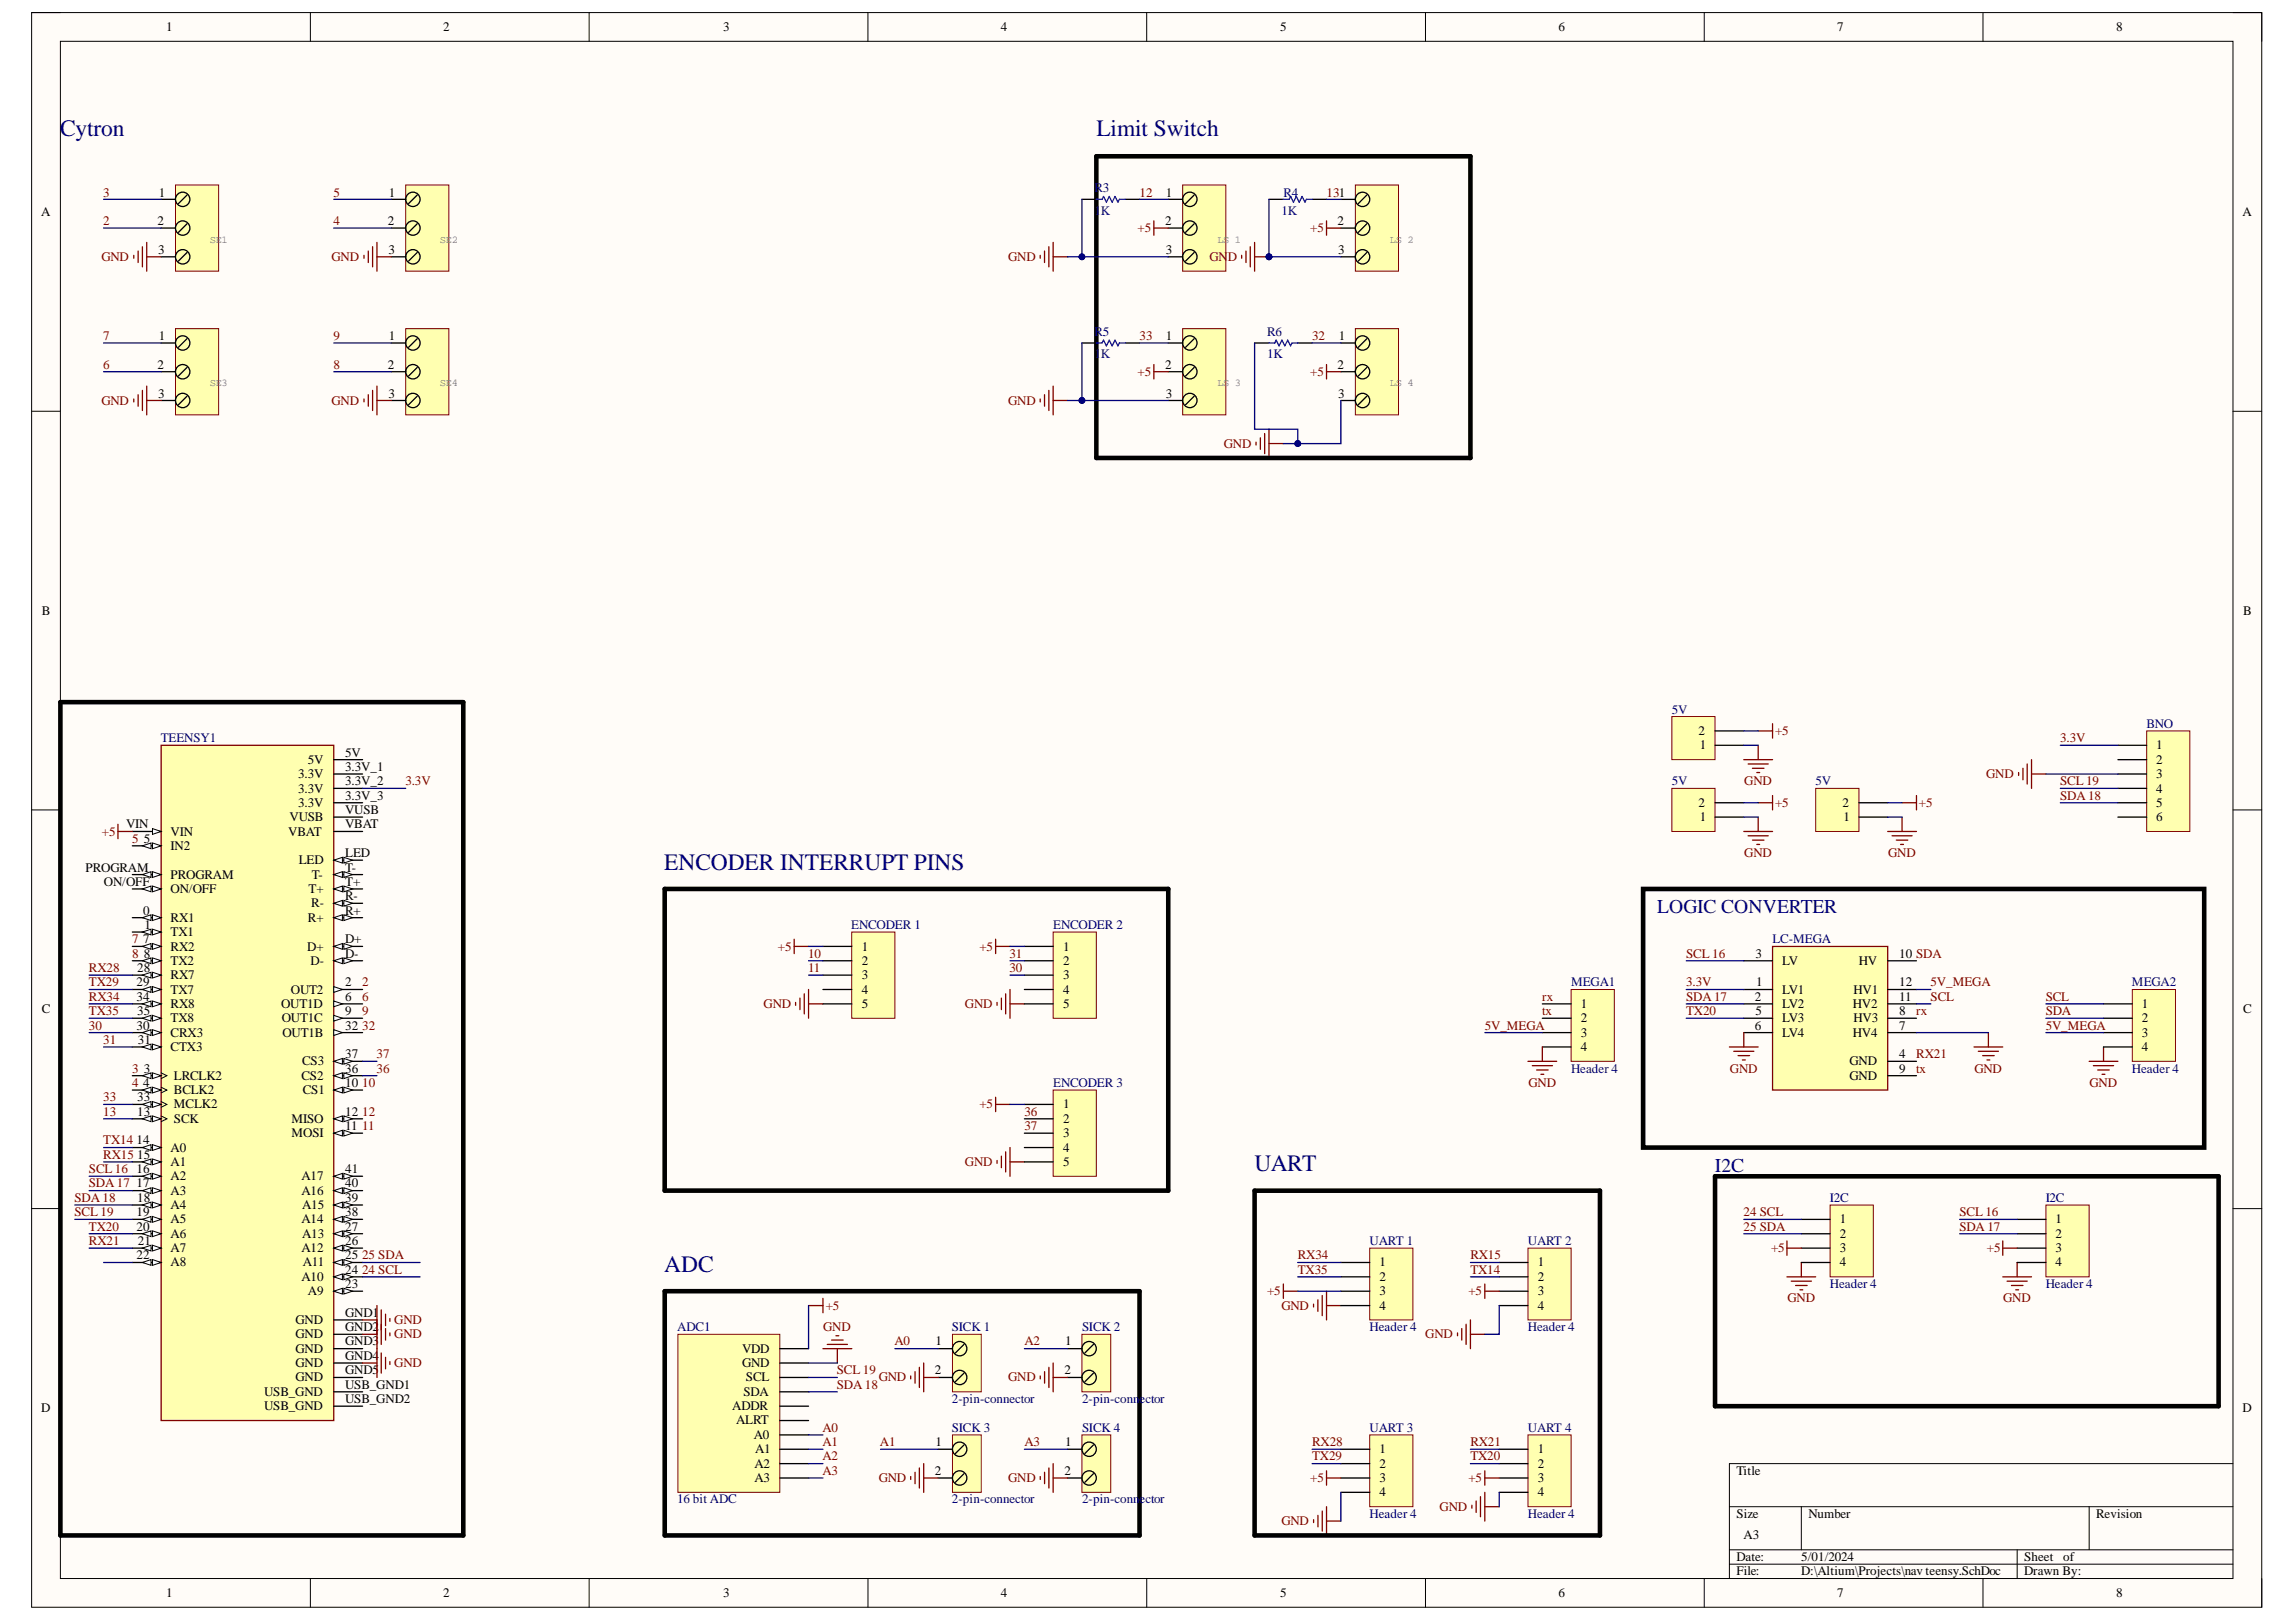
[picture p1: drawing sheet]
<svg xmlns="http://www.w3.org/2000/svg" width="297mm" height="210mm" viewBox="0 0 297 210" stroke-linecap="round" stroke-linejoin="round" font-family="sans-serif">
<defs><g id="words">
<g font-size="3" fill="#000080">
<text x="7.8" y="17.7">Cytron</text>
<text x="141.8" y="17.7">Limit Switch</text>
<text x="85.9" y="112.5">ENCODER INTERRUPT PINS</text>
<text x="162.3" y="151.6">UART</text>
<text x="85.9" y="164.6">ADC</text>
</g>
<g font-size="2.5" fill="#000080">
<text x="214.4" y="118.2">LOGIC CONVERTER</text>
<text x="221.9" y="151.6">I2C</text>
</g>
<g font-size="1.7">
<text x="21.5" y="4.1">1</text>
<text x="57.3" y="4.1">2</text>
<text x="93.5" y="4.1">3</text>
<text x="129.5" y="4.1">4</text>
<text x="165.6" y="4.1">5</text>
<text x="201.6" y="4.1">6</text>
<text x="237.7" y="4.1">7</text>
<text x="273.8" y="4.1">8</text>
<text x="5.3" y="28">A</text>
<text x="20.4" y="29.1">2</text>
<text x="20.6" y="25.4">1</text>
<text x="50.2" y="29.1">2</text>
<text x="50.3" y="25.4">1</text>
<text x="150.7" y="29.1">2</text>
<text x="150.8" y="25.4">1</text>
<text x="173.1" y="29.1">2</text>
<text x="290.1" y="28">A</text>
<text x="20.5" y="32.9">3</text>
<text x="50.2" y="32.9">3</text>
<text x="150.8" y="32.9">3</text>
<text x="173.1" y="32.9">3</text>
<text x="20.4" y="47.7">2</text>
<text x="20.6" y="44">1</text>
<text x="50.2" y="47.7">2</text>
<text x="50.3" y="44">1</text>
<text x="150.7" y="47.7">2</text>
<text x="150.8" y="44">1</text>
<text x="173.1" y="47.7">2</text>
<text x="173.2" y="44">1</text>
<text x="20.5" y="51.5">3</text>
<text x="50.2" y="51.5">3</text>
<text x="150.8" y="51.5">3</text>
<text x="173.1" y="51.5">3</text>
<text x="5.4" y="79.6">B</text>
<text x="290.2" y="79.6">B</text>
<text x="219.7" y="95.1">2</text>
<text x="38.6" y="100.7">3.3V</text>
<text x="39.8" y="98.8">5V</text>
<text x="44.7" y="97.9">5V</text>
<text x="44.7" y="99.8">3.3V_1</text>
<text x="44.7" y="101.6">3.3V_2</text>
<text x="219.9" y="97">1</text>
<text x="278.9" y="97">1</text>
<text x="278.9" y="98.8">2</text>
<text x="278.9" y="100.7">3</text>
<text x="16.3" y="107.2">VIN</text>
<text x="37.5" y="106.3">VUSB</text>
<text x="38.6" y="102.6">3.3V</text>
<text x="38.6" y="104.4">3.3V</text>
<text x="44.7" y="103.5">3.3V_3</text>
<text x="44.7" y="105.3">VUSB</text>
<text x="44.7" y="107.2">VBAT</text>
<text x="219.7" y="104.4">2</text>
<text x="219.9" y="106.3">1</text>
<text x="238.3" y="104.4">2</text>
<text x="238.5" y="106.3">1</text>
<text x="278.9" y="102.6">4</text>
<text x="278.9" y="104.4">5</text>
<text x="278.9" y="106.3">6</text>
<text x="11.1" y="112.8">PROGRAM</text>
<text x="18.6" y="109.1">5</text>
<text x="22.1" y="108.1">VIN</text>
<text x="22.1" y="110">IN2</text>
<text x="22.1" y="113.7">PROGRAM</text>
<text x="37.3" y="108.1">VBAT</text>
<text x="38.7" y="111.9">LED</text>
<text x="40.3" y="113.7">T-</text>
<text x="44.7" y="110.9">LED</text>
<text x="44.7" y="112.8">T-</text>
<text x="13.4" y="114.6">ON/OFF</text>
<text x="18.5" y="118.4">0</text>
<text x="22.1" y="115.6">ON/OFF</text>
<text x="22.1" y="119.3">RX1</text>
<text x="39.8" y="119.3">R+</text>
<text x="39.9" y="115.6">T+</text>
<text x="40.3" y="117.4">R-</text>
<text x="44.7" y="114.6">T+</text>
<text x="44.7" y="116.5">R-</text>
<text x="44.7" y="118.4">R+</text>
<text x="17.8" y="125.8">28</text>
<text x="18.5" y="122.1">7</text>
<text x="18.6" y="123.9">8</text>
<text x="18.7" y="120.2">1</text>
<text x="22.1" y="121.1">TX1</text>
<text x="22.1" y="123">RX2</text>
<text x="22.1" y="124.9">TX2</text>
<text x="39.8" y="123">D+</text>
<text x="40.2" y="124.9">D-</text>
<text x="44.7" y="122.1">D+</text>
<text x="44.7" y="123.9">D-</text>
<text x="111.5" y="123">1</text>
<text x="111.5" y="124.9">2</text>
<text x="137.5" y="123">1</text>
<text x="137.5" y="124.9">2</text>
<text x="227.1" y="123.9">3</text>
<text x="230.6" y="124.9">LV</text>
<text x="240.5" y="124.9">HV</text>
<text x="245.7" y="123.9">10 SDA</text>
<text x="5.4" y="131.1">C</text>
<text x="17.7" y="127.7">29</text>
<text x="17.7" y="129.5">34</text>
<text x="17.8" y="131.4">35</text>
<text x="22.1" y="126.7">RX7</text>
<text x="22.1" y="128.6">TX7</text>
<text x="22.1" y="130.4">RX8</text>
<text x="36.4" y="130.4">OUT1D</text>
<text x="37.6" y="128.6">OUT2</text>
<text x="44.7" y="127.7">2</text>
<text x="44.7" y="129.5">6</text>
<text x="44.7" y="131.4">9</text>
<text x="111.5" y="126.7">3</text>
<text x="111.5" y="128.6">4</text>
<text x="111.5" y="130.4">5</text>
<text x="137.5" y="126.7">3</text>
<text x="137.5" y="128.6">4</text>
<text x="137.5" y="130.4">5</text>
<text x="204.5" y="130.4">1</text>
<text x="227" y="129.5">2</text>
<text x="227.1" y="131.4">5</text>
<text x="227.2" y="127.7">1</text>
<text x="230.6" y="128.6">LV1</text>
<text x="230.6" y="130.4">LV2</text>
<text x="239.7" y="130.4">HV2</text>
<text x="239.8" y="128.6">HV1</text>
<text x="245.7" y="127.7">12</text>
<text x="245.7" y="129.5">11</text>
<text x="245.7" y="131.4">8</text>
<text x="277.1" y="130.4">1</text>
<text x="290.2" y="131.1">C</text>
<text x="17.7" y="133.2">30</text>
<text x="17.8" y="135.1">31</text>
<text x="22.1" y="132.3">TX8</text>
<text x="22.1" y="134.2">CRX3</text>
<text x="22.1" y="136">CTX3</text>
<text x="36.5" y="132.3">OUT1C</text>
<text x="36.5" y="134.2">OUT1B</text>
<text x="39.1" y="137.9">CS3</text>
<text x="44.7" y="133.2">32</text>
<text x="44.7" y="136.9">37</text>
<text x="204.5" y="132.3">2</text>
<text x="204.5" y="134.2">3</text>
<text x="204.5" y="136">4</text>
<text x="227" y="133.2">6</text>
<text x="230.6" y="132.3">LV3</text>
<text x="230.6" y="134.2">LV4</text>
<text x="239.3" y="137.9">GND</text>
<text x="239.7" y="134.2">HV4</text>
<text x="239.8" y="132.3">HV3</text>
<text x="245.7" y="133.2">7</text>
<text x="245.7" y="136.9">4</text>
<text x="277.1" y="132.3">2</text>
<text x="277.1" y="134.2">3</text>
<text x="277.1" y="136">4</text>
<text x="17.8" y="142.5">33</text>
<text x="18.5" y="140.7">4</text>
<text x="18.6" y="138.8">3</text>
<text x="22.5" y="139.7">LRCLK2</text>
<text x="22.5" y="141.6">BCLK2</text>
<text x="22.5" y="143.5">MCLK2</text>
<text x="39" y="139.7">CS2</text>
<text x="39.2" y="141.6">CS1</text>
<text x="44.7" y="138.8">36</text>
<text x="44.7" y="140.7">10</text>
<text x="137.5" y="143.5">1</text>
<text x="239.3" y="139.7">GND</text>
<text x="245.7" y="138.8">9</text>
<text x="17.7" y="148.1">14</text>
<text x="17.8" y="144.4">13</text>
<text x="17.8" y="150">15</text>
<text x="22.1" y="149">A0</text>
<text x="22.5" y="145.3">SCK</text>
<text x="37.7" y="145.3">MISO</text>
<text x="37.7" y="147.2">MOSI</text>
<text x="44.7" y="144.4">12</text>
<text x="44.7" y="146.2">11</text>
<text x="137.5" y="145.3">2</text>
<text x="137.5" y="147.2">3</text>
<text x="137.5" y="149">4</text>
<text x="17.7" y="151.8">16</text>
<text x="17.7" y="153.7">17</text>
<text x="17.8" y="155.5">18</text>
<text x="22.1" y="150.9">A1</text>
<text x="22.1" y="152.7">A2</text>
<text x="22.1" y="154.6">A3</text>
<text x="39" y="152.7">A17</text>
<text x="39" y="154.6">A16</text>
<text x="44.7" y="151.8">41</text>
<text x="44.7" y="153.7">40</text>
<text x="44.7" y="155.5">39</text>
<text x="137.5" y="150.9">5</text>
<text x="17.7" y="157.4">19</text>
<text x="17.7" y="159.2">20</text>
<text x="17.8" y="161.1">21</text>
<text x="22.1" y="156.5">A4</text>
<text x="22.1" y="158.3">A5</text>
<text x="22.1" y="160.2">A6</text>
<text x="39" y="158.3">A14</text>
<text x="39.1" y="156.5">A15</text>
<text x="39.1" y="160.2">A13</text>
<text x="44.7" y="157.4">38</text>
<text x="44.7" y="159.2">27</text>
<text x="44.7" y="161.1">26</text>
<text x="238" y="158.3">1</text>
<text x="238" y="160.2">2</text>
<text x="265.9" y="158.3">1</text>
<text x="265.9" y="160.2">2</text>
<text x="17.7" y="163">22</text>
<text x="22.1" y="162">A7</text>
<text x="22.1" y="163.9">A8</text>
<text x="39" y="162">A12</text>
<text x="39" y="165.8">A10</text>
<text x="39.2" y="163.9">A11</text>
<text x="39.8" y="167.6">A9</text>
<text x="44.7" y="163">25</text>
<text x="44.7" y="164.8">24</text>
<text x="44.7" y="166.7">23</text>
<text x="178.5" y="163.9">1</text>
<text x="178.5" y="165.8">2</text>
<text x="178.5" y="167.6">3</text>
<text x="198.9" y="163.9">1</text>
<text x="198.9" y="165.8">2</text>
<text x="198.9" y="167.6">3</text>
<text x="238" y="162">3</text>
<text x="238" y="163.9">4</text>
<text x="265.9" y="162">3</text>
<text x="265.9" y="163.9">4</text>
<text x="38.2" y="171.3">GND</text>
<text x="38.2" y="173.2">GND</text>
<text x="44.7" y="170.4">GND1</text>
<text x="44.7" y="172.3">GND2</text>
<text x="178.5" y="169.5">4</text>
<text x="198.9" y="169.5">4</text>
<text x="38.2" y="175">GND</text>
<text x="38.2" y="176.9">GND</text>
<text x="38.2" y="178.8">GND</text>
<text x="44.7" y="174.1">GND3</text>
<text x="44.7" y="176">GND4</text>
<text x="44.7" y="177.8">GND5</text>
<text x="44.7" y="179.7">USB_GND1</text>
<text x="96" y="175">VDD</text>
<text x="96" y="176.9">GND</text>
<text x="96.5" y="178.8">SCL</text>
<text x="121" y="177.8">2</text>
<text x="121" y="174.1">1</text>
<text x="137.7" y="177.8">2</text>
<text x="137.8" y="174.1">1</text>
<text x="5.3" y="182.7">D</text>
<text x="34.2" y="180.6">USB_GND</text>
<text x="34.2" y="182.5">USB_GND</text>
<text x="44.7" y="181.6">USB_GND2</text>
<text x="94.7" y="182.5">ADDR</text>
<text x="95.2" y="184.3">ALRT</text>
<text x="96.2" y="180.6">SDA</text>
<text x="290.1" y="182.7">D</text>
<text x="97.5" y="186.2">A0</text>
<text x="97.6" y="189.9">A2</text>
<text x="97.6" y="191.8">A3</text>
<text x="97.7" y="188.1">A1</text>
<text x="121" y="190.8">2</text>
<text x="121" y="187.1">1</text>
<text x="137.7" y="190.8">2</text>
<text x="137.8" y="187.1">1</text>
<text x="178.5" y="188.1">1</text>
<text x="178.5" y="189.9">2</text>
<text x="178.5" y="191.8">3</text>
<text x="198.9" y="188.1">1</text>
<text x="198.9" y="189.9">2</text>
<text x="198.9" y="191.8">3</text>
<text x="224.6" y="190.8">Title</text>
<text x="178.5" y="193.6">4</text>
<text x="198.9" y="193.6">4</text>
<text x="224.6" y="196.4">Size</text>
<text x="234" y="196.4">Number</text>
<text x="271.2" y="196.4">Revision</text>
<text x="224.6" y="202">Date:</text>
<text x="224.6" y="203.9">File:</text>
<text x="225.6" y="199.2">A3</text>
<text x="233" y="202">5/01/2024</text>
<text x="233" y="203.9">D:\Altium\Projects\nav teensy.SchDoc</text>
<text x="261.9" y="202">Sheet</text>
<text x="261.9" y="203.9">Drawn By:</text>
<text x="266.9" y="202">of</text>
<text x="21.5" y="206.6">1</text>
<text x="57.3" y="206.6">2</text>
<text x="93.5" y="206.6">3</text>
<text x="129.5" y="206.6">4</text>
<text x="165.6" y="206.6">5</text>
<text x="201.6" y="206.6">6</text>
<text x="237.7" y="206.6">7</text>
<text x="273.8" y="206.6">8</text>
</g>
<g font-size="1.7" fill="#800000">
<text x="13.4" y="29.1">2</text>
<text x="13.4" y="25.4">3</text>
<text x="43.1" y="29.1">4</text>
<text x="43.1" y="25.4">5</text>
<text x="147.4" y="25.4">12</text>
<text x="171.6" y="25.4">131</text>
<text x="13.1" y="33.8">GND</text>
<text x="42.9" y="33.8">GND</text>
<text x="130.4" y="33.8">GND</text>
<text x="147.2" y="30.1">+5</text>
<text x="156.5" y="33.8">GN</text>
<text x="158.8" y="33.8">D</text>
<text x="169.5" y="30.1">+5</text>
<text x="13.4" y="47.7">6</text>
<text x="13.4" y="44">7</text>
<text x="43.1" y="47.7">8</text>
<text x="43.1" y="44">9</text>
<text x="147.4" y="44">33</text>
<text x="169.8" y="44">32</text>
<text x="13.1" y="52.4">GND</text>
<text x="42.9" y="52.4">GND</text>
<text x="130.4" y="52.4">GND</text>
<text x="147.2" y="48.7">+5</text>
<text x="169.5" y="48.7">+5</text>
<text x="158.3" y="58">GND</text>
<text x="229.6" y="95.1">+5</text>
<text x="52.4" y="101.6">3.3V</text>
<text x="225.7" y="101.6">GND</text>
<text x="257" y="100.7">GND</text>
<text x="266.5" y="96.1">3.3V</text>
<text x="266.5" y="101.6">SCL 19</text>
<text x="229.6" y="104.4">+5</text>
<text x="248.2" y="104.4">+5</text>
<text x="266.5" y="103.5">SDA 18</text>
<text x="13.2" y="108.1">+5</text>
<text x="17.1" y="109.1">5</text>
<text x="225.7" y="110.9">GND</text>
<text x="244.3" y="110.9">GND</text>
<text x="11.5" y="125.8">RX28</text>
<text x="17.1" y="122.1">7</text>
<text x="17.1" y="123.9">8</text>
<text x="100.7" y="123">+5</text>
<text x="104.5" y="123.9">10</text>
<text x="104.5" y="125.8">11</text>
<text x="126.7" y="123">+5</text>
<text x="130.6" y="123.9">31</text>
<text x="130.6" y="125.8">30</text>
<text x="218.1" y="123.9">SCL 16</text>
<text x="11.5" y="131.4">TX35</text>
<text x="11.5" y="129.5">RX34</text>
<text x="11.5" y="127.7">TX29</text>
<text x="46.9" y="127.7">2</text>
<text x="46.9" y="129.5">6</text>
<text x="46.9" y="131.4">9</text>
<text x="98.8" y="130.4">GND</text>
<text x="124.8" y="130.4">GND</text>
<text x="199.5" y="131.4">tx</text>
<text x="199.5" y="129.5">rx</text>
<text x="218.1" y="127.7">3.3V</text>
<text x="218.1" y="129.5">SDA 17</text>
<text x="218.1" y="131.4">TX20</text>
<text x="247.9" y="131.4">rx</text>
<text x="249.8" y="127.7">5V_MEGA</text>
<text x="249.8" y="129.5">SCL</text>
<text x="264.7" y="129.5">SCL</text>
<text x="264.7" y="131.4">SDA</text>
<text x="11.5" y="133.2">30</text>
<text x="13.4" y="135.1">31</text>
<text x="46.9" y="133.2">32</text>
<text x="48.7" y="136.9">37</text>
<text x="192.1" y="133.2">5V_MEGA</text>
<text x="247.9" y="136.9">RX21</text>
<text x="264.7" y="133.2">5V_MEGA</text>
<text x="13.4" y="142.5">33</text>
<text x="17.1" y="138.8">3</text>
<text x="17.1" y="140.7">4</text>
<text x="46.9" y="140.7">10</text>
<text x="48.7" y="138.8">36</text>
<text x="126.7" y="143.5">+5</text>
<text x="197.8" y="140.7">GND</text>
<text x="223.8" y="138.8">GND</text>
<text x="247.9" y="138.8">tx</text>
<text x="255.4" y="138.8">GND</text>
<text x="270.3" y="140.7">GND</text>
<text x="13.4" y="148.1">TX14</text>
<text x="13.4" y="150">RX15</text>
<text x="13.4" y="144.4">13</text>
<text x="46.9" y="146.2">11</text>
<text x="46.9" y="144.4">12</text>
<text x="132.5" y="146.2">37</text>
<text x="132.5" y="144.4">36</text>
<text x="9.6" y="155.5">SDA 18</text>
<text x="11.5" y="153.7">SDA 17</text>
<text x="11.5" y="151.8">SCL 16</text>
<text x="124.8" y="150.9">GND</text>
<text x="9.6" y="157.4">SCL 19</text>
<text x="11.5" y="159.2">TX20</text>
<text x="11.5" y="161.1">RX21</text>
<text x="225.6" y="157.4">24 SCL</text>
<text x="225.6" y="159.2">25 SDA</text>
<text x="253.5" y="157.4">SCL 16</text>
<text x="253.5" y="159.2">SDA 17</text>
<text x="46.9" y="164.8">24 SCL</text>
<text x="46.9" y="163">25 SDA</text>
<text x="163.9" y="167.6">+5</text>
<text x="167.9" y="164.8">TX35</text>
<text x="167.9" y="163">RX34</text>
<text x="190" y="167.6">+5</text>
<text x="190.2" y="164.8">TX14</text>
<text x="190.2" y="163">RX15</text>
<text x="229.1" y="162">+5</text>
<text x="257" y="162">+5</text>
<text x="51" y="171.3">GND</text>
<text x="51" y="173.2">GND</text>
<text x="106.5" y="172.3">GND</text>
<text x="106.8" y="169.5">+5</text>
<text x="165.8" y="169.5">GND</text>
<text x="184.4" y="173.2">GND</text>
<text x="231.2" y="168.5">GND</text>
<text x="259.2" y="168.5">GND</text>
<text x="51" y="176.9">GND</text>
<text x="108.3" y="177.8">SCL 19</text>
<text x="108.3" y="179.7">SDA 18</text>
<text x="113.7" y="178.8">GND</text>
<text x="115.7" y="174.1">A0</text>
<text x="130.4" y="178.8">GND</text>
<text x="132.5" y="174.1">A2</text>
<text x="106.4" y="185.3">A0</text>
<text x="106.4" y="187.1">A1</text>
<text x="106.4" y="189">A2</text>
<text x="106.4" y="190.8">A3</text>
<text x="113.7" y="191.8">GND</text>
<text x="113.8" y="187.1">A1</text>
<text x="130.4" y="191.8">GND</text>
<text x="132.5" y="187.1">A3</text>
<text x="169.5" y="191.8">+5</text>
<text x="169.8" y="189">TX29</text>
<text x="169.8" y="187.1">RX28</text>
<text x="190" y="191.8">+5</text>
<text x="190.2" y="189">TX20</text>
<text x="190.2" y="187.1">RX21</text>
<text x="165.8" y="197.3">GND</text>
<text x="186.2" y="195.5">GND</text>
</g>
<g font-size="1.7" fill="#000080">
<text x="141.6" y="27.8">1K</text>
<text x="141.6" y="24.8">R3</text>
<text x="165.8" y="27.8">1K</text>
<text x="166" y="25.4">R4</text>
<text x="141.6" y="46.4">1K</text>
<text x="141.6" y="43.4">R5</text>
<text x="163.9" y="46.4">1K</text>
<text x="163.9" y="43.4">R6</text>
<text x="216.3" y="92.3">5V</text>
<text x="277.7" y="94.2">BNO</text>
<text x="20.8" y="96.1">TEENSY1</text>
<text x="216.3" y="101.6">5V</text>
<text x="234.9" y="101.6">5V</text>
<text x="110.1" y="120.2">ENCODER 1</text>
<text x="136.3" y="120.2">ENCODER 2</text>
<text x="229.3" y="122.1">LC-MEGA</text>
<text x="203.2" y="127.7">MEGA1</text>
<text x="275.8" y="127.7">MEGA2</text>
<text x="136.3" y="140.7">ENCODER 3</text>
<text x="203.2" y="138.8">Header 4</text>
<text x="275.8" y="138.8">Header 4</text>
<text x="236.7" y="155.5">I2C</text>
<text x="264.7" y="155.5">I2C</text>
<text x="177.2" y="161.1">UART 1</text>
<text x="197.7" y="161.1">UART 2</text>
<text x="236.7" y="166.7">Header 4</text>
<text x="264.7" y="166.7">Header 4</text>
<text x="87.6" y="172.3">ADC1</text>
<text x="123.1" y="172.3">SICK 1</text>
<text x="140" y="172.3">SICK 2</text>
<text x="177.2" y="172.3">Header 4</text>
<text x="197.7" y="172.3">Header 4</text>
<text x="123.1" y="181.6">2-pin-connector</text>
<text x="123.1" y="185.3">SICK 3</text>
<text x="140" y="181.6">2-pin-connector</text>
<text x="140" y="185.3">SICK 4</text>
<text x="177.2" y="185.3">UART 3</text>
<text x="197.7" y="185.3">UART 4</text>
<text x="87.6" y="194.6">16 bit ADC</text>
<text x="123.1" y="194.6">2-pin-connector</text>
<text x="140" y="194.6">2-pin-connector</text>
<text x="177.2" y="196.4">Header 4</text>
<text x="197.7" y="196.4">Header 4</text>
</g>
<g font-size="1.4" fill="#808080">
<text x="27.2" y="31.4">SE1</text>
<text x="56.9" y="31.4">SE2</text>
<text x="157.5" y="31.4">LS 1</text>
<text x="179.8" y="31.4">LS 2</text>
<text x="27.2" y="50">SE3</text>
<text x="56.9" y="50">SE4</text>
<text x="157.5" y="50">LS 3</text>
<text x="179.8" y="50">LS 4</text>
</g>
</g></defs>
<path d="M4.1 1.6h288.5v206.4h-288.5z" fill-rule="evenodd" fill="#fffcf8"/>
<path d="M4.1 1.6h288.5v206.4h-288.5z" fill="none" stroke="#000" stroke-width=".13"/>
<path d="M7.8 5.3h281.1v199h-281.1z" fill-rule="evenodd" fill="#fffcf8"/>
<g fill="none" stroke="#000" stroke-width=".13">
<path d="M4.1 1.6h3.7M7.8 5.3h281.1v199h-281.1zM40.2 1.6v3.7M76.2 1.6v3.7M112.3 1.6v3.7M148.3 1.6v3.7M184.4 1.6v3.7M220.5 1.6v3.7M256.5 1.6v3.7M288.9 1.6h3.7v3.7M4.1 53.2h3.7M288.9 53.2h3.7"/>
<path d="M4.1 104.8h3.7M288.9 104.8h3.7M4.1 156.4h3.7M288.9 156.4h3.7M223.7 195h65.2M233 195v5.6M270.3 195v5.6M288.9 189.4h-65.2v14.9M40.2 204.3v3.7M76.2 204.3v3.7M112.3 204.3v3.7M148.4 204.3v3.7"/>
<path d="M184.4 204.3v3.7M220.5 204.3v3.7M223.7 200.6h65.2M223.7 202.4h65.2M256.5 204.3v3.7M261 200.6v3.7M292.6 204.3v3.7"/>
</g>
<path d="M20.8 96.4h22.4v87.4h-22.4z" fill-rule="evenodd" fill="#ffffb0"/>
<path d="M20.8 96.4h22.4v87.4h-22.4z" fill="none" stroke="#800000" stroke-width=".17"/>
<path d="M17.1 107.6h3.7" fill="none" stroke="#000" stroke-width=".17"/>
<path d="M19.7 107.2l1.1 .4-1.1 .4z" fill="#f8fcff"/>
<path d="M19.7 107.2l1.1 .4-1.1 .4z" fill="none" stroke="#000" stroke-width=".13"/>
<path d="M17.1 109.5h3.7" fill="none" stroke="#000" stroke-width=".17"/>
<path d="M19.7 109.1l1.1 .4-1.1 .3z" fill="#f8fcff"/>
<path d="M19.7 109.1l1.1 .4-1.1 .3z" fill="none" stroke="#000" stroke-width=".13"/>
<path d="M18.4 109.5l1.1-.4v.7z" fill="#f8fcff"/>
<path d="M18.4 109.5l1.1-.4v.7z" fill="none" stroke="#000" stroke-width=".13"/>
<path d="M17.1 113.2h3.7" fill="none" stroke="#000" stroke-width=".17"/>
<path d="M19.7 112.8l1.1 .4-1.1 .3z" fill="#f8fcff"/>
<path d="M19.7 112.8l1.1 .4-1.1 .3z" fill="none" stroke="#000" stroke-width=".13"/>
<path d="M18.4 113.2l1.1-.4v.7z" fill="#f8fcff"/>
<path d="M18.4 113.2l1.1-.4v.7z" fill="none" stroke="#000" stroke-width=".13"/>
<path d="M17.1 115h3.7" fill="none" stroke="#000" stroke-width=".17"/>
<path d="M19.7 114.7l1.1 .3-1.1 .4z" fill="#f8fcff"/>
<path d="M19.7 114.7l1.1 .3-1.1 .4z" fill="none" stroke="#000" stroke-width=".13"/>
<path d="M18.4 115l1.1-.3v.7z" fill="#f8fcff"/>
<path d="M18.4 115l1.1-.3v.7z" fill="none" stroke="#000" stroke-width=".13"/>
<path d="M17.1 118.8h3.7" fill="none" stroke="#000" stroke-width=".17"/>
<path d="M19.7 118.4l1.1 .4-1.1 .3z" fill="#f8fcff"/>
<path d="M19.7 118.4l1.1 .4-1.1 .3z" fill="none" stroke="#000" stroke-width=".13"/>
<path d="M18.4 118.8l1.1-.4v.7z" fill="#f8fcff"/>
<path d="M18.4 118.8l1.1-.4v.7z" fill="none" stroke="#000" stroke-width=".13"/>
<path d="M17.1 120.6h3.7" fill="none" stroke="#000" stroke-width=".17"/>
<path d="M19.7 120.2l1.1 .4-1.1 .4z" fill="#f8fcff"/>
<path d="M19.7 120.2l1.1 .4-1.1 .4z" fill="none" stroke="#000" stroke-width=".13"/>
<path d="M18.4 120.6l1.1-.4v.8z" fill="#f8fcff"/>
<path d="M18.4 120.6l1.1-.4v.8z" fill="none" stroke="#000" stroke-width=".13"/>
<path d="M17.1 122.5h3.7" fill="none" stroke="#000" stroke-width=".17"/>
<path d="M19.7 122.1l1.1 .4-1.1 .3z" fill="#f8fcff"/>
<path d="M19.7 122.1l1.1 .4-1.1 .3z" fill="none" stroke="#000" stroke-width=".13"/>
<path d="M18.4 122.5l1.1-.4v.7z" fill="#f8fcff"/>
<path d="M18.4 122.5l1.1-.4v.7z" fill="none" stroke="#000" stroke-width=".13"/>
<path d="M17.1 124.3h3.7" fill="none" stroke="#000" stroke-width=".17"/>
<path d="M19.7 124l1.1 .3-1.1 .4z" fill="#f8fcff"/>
<path d="M19.7 124l1.1 .3-1.1 .4z" fill="none" stroke="#000" stroke-width=".13"/>
<path d="M18.4 124.3l1.1-.3v.7z" fill="#f8fcff"/>
<path d="M18.4 124.3l1.1-.3v.7z" fill="none" stroke="#000" stroke-width=".13"/>
<path d="M17.1 126.2h3.7" fill="none" stroke="#000" stroke-width=".17"/>
<path d="M19.7 125.8l1.1 .4-1.1 .4z" fill="#f8fcff"/>
<path d="M19.7 125.8l1.1 .4-1.1 .4z" fill="none" stroke="#000" stroke-width=".13"/>
<path d="M18.4 126.2l1.1-.4v.8z" fill="#f8fcff"/>
<path d="M18.4 126.2l1.1-.4v.8z" fill="none" stroke="#000" stroke-width=".13"/>
<path d="M17.1 128h3.7" fill="none" stroke="#000" stroke-width=".17"/>
<path d="M19.7 127.7l1.1 .3-1.1 .4z" fill="#f8fcff"/>
<path d="M19.7 127.7l1.1 .3-1.1 .4z" fill="none" stroke="#000" stroke-width=".13"/>
<path d="M18.4 128l1.1-.3v.7z" fill="#f8fcff"/>
<path d="M18.4 128l1.1-.3v.7z" fill="none" stroke="#000" stroke-width=".13"/>
<path d="M17.1 129.9h3.7" fill="none" stroke="#000" stroke-width=".17"/>
<path d="M19.7 129.5l1.1 .4-1.1 .4z" fill="#f8fcff"/>
<path d="M19.7 129.5l1.1 .4-1.1 .4z" fill="none" stroke="#000" stroke-width=".13"/>
<path d="M18.4 129.9l1.1-.4v.8z" fill="#f8fcff"/>
<path d="M18.4 129.9l1.1-.4v.8z" fill="none" stroke="#000" stroke-width=".13"/>
<path d="M17.1 131.8h3.7" fill="none" stroke="#000" stroke-width=".17"/>
<path d="M19.7 131.4l1.1 .4-1.1 .3z" fill="#f8fcff"/>
<path d="M19.7 131.4l1.1 .4-1.1 .3z" fill="none" stroke="#000" stroke-width=".13"/>
<path d="M18.4 131.8l1.1-.4v.7z" fill="#f8fcff"/>
<path d="M18.4 131.8l1.1-.4v.7z" fill="none" stroke="#000" stroke-width=".13"/>
<path d="M17.1 133.6h3.7" fill="none" stroke="#000" stroke-width=".17"/>
<path d="M19.7 133.3l1.1 .3-1.1 .4z" fill="#f8fcff"/>
<path d="M19.7 133.3l1.1 .3-1.1 .4z" fill="none" stroke="#000" stroke-width=".13"/>
<path d="M18.4 133.6l1.1-.3v.7z" fill="#f8fcff"/>
<path d="M18.4 133.6l1.1-.3v.7z" fill="none" stroke="#000" stroke-width=".13"/>
<path d="M17.1 135.5h3.7" fill="none" stroke="#000" stroke-width=".17"/>
<path d="M19.7 135.1l1.1 .4-1.1 .4z" fill="#f8fcff"/>
<path d="M19.7 135.1l1.1 .4-1.1 .4z" fill="none" stroke="#000" stroke-width=".13"/>
<path d="M18.4 135.5l1.1-.4v.8z" fill="#f8fcff"/>
<path d="M18.4 135.5l1.1-.4v.8z" fill="none" stroke="#000" stroke-width=".13"/>
<path d="M17.1 139.2h3.7" fill="none" stroke="#000" stroke-width=".17"/>
<path d="M19.7 138.8l1.1 .4-1.1 .4z" fill="#f8fcff"/>
<path d="M19.7 138.8l1.1 .4-1.1 .4z" fill="none" stroke="#000" stroke-width=".13"/>
<path d="M18.4 139.2l1.1-.4v.8z" fill="#f8fcff"/>
<path d="M18.4 139.2l1.1-.4v.8zM20.8 138.8l.8 .4-.8 .4" fill="none" stroke="#000" stroke-width=".13"/>
<path d="M17.1 141.1h3.7" fill="none" stroke="#000" stroke-width=".17"/>
<path d="M19.7 140.7l1.1 .4-1.1 .3z" fill="#f8fcff"/>
<path d="M19.7 140.7l1.1 .4-1.1 .3z" fill="none" stroke="#000" stroke-width=".13"/>
<path d="M18.4 141.1l1.1-.4v.7z" fill="#f8fcff"/>
<path d="M18.4 141.1l1.1-.4v.7zM20.8 140.7l.8 .4-.8 .3" fill="none" stroke="#000" stroke-width=".13"/>
<path d="M17.1 142.9h3.7" fill="none" stroke="#000" stroke-width=".17"/>
<path d="M19.7 142.6l1.1 .3-1.1 .4z" fill="#f8fcff"/>
<path d="M19.7 142.6l1.1 .3-1.1 .4z" fill="none" stroke="#000" stroke-width=".13"/>
<path d="M18.4 142.9l1.1-.3v.7z" fill="#f8fcff"/>
<path d="M18.4 142.9l1.1-.3v.7zM20.8 142.6l.8 .3-.8 .4" fill="none" stroke="#000" stroke-width=".13"/>
<path d="M17.1 144.8h3.7" fill="none" stroke="#000" stroke-width=".17"/>
<path d="M19.7 144.4l1.1 .4-1.1 .4z" fill="#f8fcff"/>
<path d="M19.7 144.4l1.1 .4-1.1 .4z" fill="none" stroke="#000" stroke-width=".13"/>
<path d="M18.4 144.8l1.1-.4v.8z" fill="#f8fcff"/>
<path d="M18.4 144.8l1.1-.4v.8zM20.8 144.4l.8 .4-.8 .4" fill="none" stroke="#000" stroke-width=".13"/>
<path d="M17.1 148.5h3.7" fill="none" stroke="#000" stroke-width=".17"/>
<path d="M19.7 148.1l1.1 .4-1.1 .4z" fill="#f8fcff"/>
<path d="M19.7 148.1l1.1 .4-1.1 .4z" fill="none" stroke="#000" stroke-width=".13"/>
<path d="M18.4 148.5l1.1-.4v.8z" fill="#f8fcff"/>
<path d="M18.4 148.5l1.1-.4v.8z" fill="none" stroke="#000" stroke-width=".13"/>
<path d="M17.1 150.4h3.7" fill="none" stroke="#000" stroke-width=".17"/>
<path d="M19.7 150l1.1 .4-1.1 .3z" fill="#f8fcff"/>
<path d="M19.7 150l1.1 .4-1.1 .3z" fill="none" stroke="#000" stroke-width=".13"/>
<path d="M18.4 150.4l1.1-.4v.7z" fill="#f8fcff"/>
<path d="M18.4 150.4l1.1-.4v.7z" fill="none" stroke="#000" stroke-width=".13"/>
<path d="M17.1 152.2h3.7" fill="none" stroke="#000" stroke-width=".17"/>
<path d="M19.7 151.9l1.1 .3-1.1 .4z" fill="#f8fcff"/>
<path d="M19.7 151.9l1.1 .3-1.1 .4z" fill="none" stroke="#000" stroke-width=".13"/>
<path d="M18.4 152.2l1.1-.3v.7z" fill="#f8fcff"/>
<path d="M18.4 152.2l1.1-.3v.7z" fill="none" stroke="#000" stroke-width=".13"/>
<path d="M17.1 154.1h3.7" fill="none" stroke="#000" stroke-width=".17"/>
<path d="M19.7 153.7l1.1 .4-1.1 .4z" fill="#f8fcff"/>
<path d="M19.7 153.7l1.1 .4-1.1 .4z" fill="none" stroke="#000" stroke-width=".13"/>
<path d="M18.4 154.1l1.1-.4v.8z" fill="#f8fcff"/>
<path d="M18.4 154.1l1.1-.4v.8z" fill="none" stroke="#000" stroke-width=".13"/>
<path d="M17.1 155.9h3.7" fill="none" stroke="#000" stroke-width=".17"/>
<path d="M19.7 155.6l1.1 .3-1.1 .4z" fill="#f8fcff"/>
<path d="M19.7 155.6l1.1 .3-1.1 .4z" fill="none" stroke="#000" stroke-width=".13"/>
<path d="M18.4 155.9l1.1-.3v.7z" fill="#f8fcff"/>
<path d="M18.4 155.9l1.1-.3v.7z" fill="none" stroke="#000" stroke-width=".13"/>
<path d="M17.1 157.8h3.7" fill="none" stroke="#000" stroke-width=".17"/>
<path d="M19.7 157.4l1.1 .4-1.1 .4z" fill="#f8fcff"/>
<path d="M19.7 157.4l1.1 .4-1.1 .4z" fill="none" stroke="#000" stroke-width=".13"/>
<path d="M18.4 157.8l1.1-.4v.8z" fill="#f8fcff"/>
<path d="M18.4 157.8l1.1-.4v.8z" fill="none" stroke="#000" stroke-width=".13"/>
<path d="M17.1 159.7h3.7" fill="none" stroke="#000" stroke-width=".17"/>
<path d="M19.7 159.3l1.1 .4-1.1 .3z" fill="#f8fcff"/>
<path d="M19.7 159.3l1.1 .4-1.1 .3z" fill="none" stroke="#000" stroke-width=".13"/>
<path d="M18.4 159.7l1.1-.4v.7z" fill="#f8fcff"/>
<path d="M18.4 159.7l1.1-.4v.7z" fill="none" stroke="#000" stroke-width=".13"/>
<path d="M17.1 161.5h3.7" fill="none" stroke="#000" stroke-width=".17"/>
<path d="M19.7 161.1l1.1 .4-1.1 .4z" fill="#f8fcff"/>
<path d="M19.7 161.1l1.1 .4-1.1 .4z" fill="none" stroke="#000" stroke-width=".13"/>
<path d="M18.4 161.5l1.1-.4v.8z" fill="#f8fcff"/>
<path d="M18.4 161.5l1.1-.4v.8z" fill="none" stroke="#000" stroke-width=".13"/>
<path d="M17.1 163.4h3.7" fill="none" stroke="#000" stroke-width=".17"/>
<path d="M19.7 163l1.1 .4-1.1 .3z" fill="#f8fcff"/>
<path d="M19.7 163l1.1 .4-1.1 .3z" fill="none" stroke="#000" stroke-width=".13"/>
<path d="M18.4 163.4l1.1-.4v.7z" fill="#f8fcff"/>
<path d="M18.4 163.4l1.1-.4v.7z" fill="none" stroke="#000" stroke-width=".13"/>
<path d="M43.2 98.3h3.7M43.2 100.2h3.7M43.2 102h3.7M43.2 103.9h3.7M43.2 105.7h3.7M43.2 107.6h3.7M43.2 111.3h3.7" fill="none" stroke="#000" stroke-width=".17"/>
<path d="M43.2 111.3l1.1-.4v.8z" fill="#f8fcff"/>
<path d="M43.2 111.3l1.1-.4v.8z" fill="none" stroke="#000" stroke-width=".13"/>
<path d="M44.5 110.9l1.1 .4-1.1 .4z" fill="#f8fcff"/>
<path d="M44.5 110.9l1.1 .4-1.1 .4z" fill="none" stroke="#000" stroke-width=".13"/>
<path d="M43.2 113.2h3.7" fill="none" stroke="#000" stroke-width=".17"/>
<path d="M43.2 113.2l1.1-.4v.7z" fill="#f8fcff"/>
<path d="M43.2 113.2l1.1-.4v.7z" fill="none" stroke="#000" stroke-width=".13"/>
<path d="M44.5 112.8l1.1 .4-1.1 .3z" fill="#f8fcff"/>
<path d="M44.5 112.8l1.1 .4-1.1 .3z" fill="none" stroke="#000" stroke-width=".13"/>
<path d="M43.2 115h3.7" fill="none" stroke="#000" stroke-width=".17"/>
<path d="M43.2 115l1.1-.3v.7z" fill="#f8fcff"/>
<path d="M43.2 115l1.1-.3v.7z" fill="none" stroke="#000" stroke-width=".13"/>
<path d="M44.5 114.7l1.1 .3-1.1 .4z" fill="#f8fcff"/>
<path d="M44.5 114.7l1.1 .3-1.1 .4z" fill="none" stroke="#000" stroke-width=".13"/>
<path d="M43.2 116.9h3.7" fill="none" stroke="#000" stroke-width=".17"/>
<path d="M43.2 116.9l1.1-.4v.8z" fill="#f8fcff"/>
<path d="M43.2 116.9l1.1-.4v.8z" fill="none" stroke="#000" stroke-width=".13"/>
<path d="M44.5 116.5l1.1 .4-1.1 .4z" fill="#f8fcff"/>
<path d="M44.5 116.5l1.1 .4-1.1 .4z" fill="none" stroke="#000" stroke-width=".13"/>
<path d="M43.2 118.8h3.7" fill="none" stroke="#000" stroke-width=".17"/>
<path d="M43.2 118.8l1.1-.4v.7z" fill="#f8fcff"/>
<path d="M43.2 118.8l1.1-.4v.7z" fill="none" stroke="#000" stroke-width=".13"/>
<path d="M44.5 118.4l1.1 .4-1.1 .3z" fill="#f8fcff"/>
<path d="M44.5 118.4l1.1 .4-1.1 .3z" fill="none" stroke="#000" stroke-width=".13"/>
<path d="M43.2 122.5h3.7" fill="none" stroke="#000" stroke-width=".17"/>
<path d="M43.2 122.5l1.1-.4v.7z" fill="#f8fcff"/>
<path d="M43.2 122.5l1.1-.4v.7z" fill="none" stroke="#000" stroke-width=".13"/>
<path d="M44.5 122.1l1.1 .4-1.1 .3z" fill="#f8fcff"/>
<path d="M44.5 122.1l1.1 .4-1.1 .3z" fill="none" stroke="#000" stroke-width=".13"/>
<path d="M43.2 124.3h3.7" fill="none" stroke="#000" stroke-width=".17"/>
<path d="M43.2 124.3l1.1-.3v.7z" fill="#f8fcff"/>
<path d="M43.2 124.3l1.1-.3v.7z" fill="none" stroke="#000" stroke-width=".13"/>
<path d="M44.5 124l1.1 .3-1.1 .4z" fill="#f8fcff"/>
<path d="M44.5 124l1.1 .3-1.1 .4z" fill="none" stroke="#000" stroke-width=".13"/>
<path d="M43.2 128h3.7" fill="none" stroke="#000" stroke-width=".17"/>
<path d="M43.2 127.7l1.1 .3-1.1 .4z" fill="#f8fcff"/>
<path d="M43.2 127.7l1.1 .3-1.1 .4z" fill="none" stroke="#000" stroke-width=".13"/>
<path d="M43.2 129.9h3.7" fill="none" stroke="#000" stroke-width=".17"/>
<path d="M43.2 129.5l1.1 .4-1.1 .4z" fill="#f8fcff"/>
<path d="M43.2 129.5l1.1 .4-1.1 .4z" fill="none" stroke="#000" stroke-width=".13"/>
<path d="M43.2 131.8h3.7" fill="none" stroke="#000" stroke-width=".17"/>
<path d="M43.2 131.4l1.1 .4-1.1 .3z" fill="#f8fcff"/>
<path d="M43.2 131.4l1.1 .4-1.1 .3z" fill="none" stroke="#000" stroke-width=".13"/>
<path d="M43.2 133.6h3.7" fill="none" stroke="#000" stroke-width=".17"/>
<path d="M43.2 133.3l1.1 .3-1.1 .4z" fill="#f8fcff"/>
<path d="M43.2 133.3l1.1 .3-1.1 .4z" fill="none" stroke="#000" stroke-width=".13"/>
<path d="M43.2 137.3h3.7" fill="none" stroke="#000" stroke-width=".17"/>
<path d="M43.2 137.3l1.1-.3v.7z" fill="#f8fcff"/>
<path d="M43.2 137.3l1.1-.3v.7z" fill="none" stroke="#000" stroke-width=".13"/>
<path d="M44.5 137l1.1 .3-1.1 .4z" fill="#f8fcff"/>
<path d="M44.5 137l1.1 .3-1.1 .4z" fill="none" stroke="#000" stroke-width=".13"/>
<path d="M43.2 139.2h3.7" fill="none" stroke="#000" stroke-width=".17"/>
<path d="M43.2 139.2l1.1-.4v.8z" fill="#f8fcff"/>
<path d="M43.2 139.2l1.1-.4v.8z" fill="none" stroke="#000" stroke-width=".13"/>
<path d="M44.5 138.8l1.1 .4-1.1 .4z" fill="#f8fcff"/>
<path d="M44.5 138.8l1.1 .4-1.1 .4z" fill="none" stroke="#000" stroke-width=".13"/>
<path d="M43.2 141.1h3.7" fill="none" stroke="#000" stroke-width=".17"/>
<path d="M43.2 141.1l1.1-.4v.7z" fill="#f8fcff"/>
<path d="M43.2 141.1l1.1-.4v.7z" fill="none" stroke="#000" stroke-width=".13"/>
<path d="M44.5 140.7l1.1 .4-1.1 .3z" fill="#f8fcff"/>
<path d="M44.5 140.7l1.1 .4-1.1 .3z" fill="none" stroke="#000" stroke-width=".13"/>
<path d="M43.2 144.8h3.7" fill="none" stroke="#000" stroke-width=".17"/>
<path d="M43.2 144.8l1.1-.4v.8z" fill="#f8fcff"/>
<path d="M43.2 144.8l1.1-.4v.8z" fill="none" stroke="#000" stroke-width=".13"/>
<path d="M44.5 144.4l1.1 .4-1.1 .4z" fill="#f8fcff"/>
<path d="M44.5 144.4l1.1 .4-1.1 .4z" fill="none" stroke="#000" stroke-width=".13"/>
<path d="M43.2 146.6h3.7" fill="none" stroke="#000" stroke-width=".17"/>
<path d="M43.2 146.6l1.1-.3v.7z" fill="#f8fcff"/>
<path d="M43.2 146.6l1.1-.3v.7z" fill="none" stroke="#000" stroke-width=".13"/>
<path d="M44.5 146.3l1.1 .3-1.1 .4z" fill="#f8fcff"/>
<path d="M44.5 146.3l1.1 .3-1.1 .4z" fill="none" stroke="#000" stroke-width=".13"/>
<path d="M43.2 152.2h3.7" fill="none" stroke="#000" stroke-width=".17"/>
<path d="M43.2 152.2l1.1-.3v.7z" fill="#f8fcff"/>
<path d="M43.2 152.2l1.1-.3v.7z" fill="none" stroke="#000" stroke-width=".13"/>
<path d="M44.5 151.9l1.1 .3-1.1 .4z" fill="#f8fcff"/>
<path d="M44.5 151.9l1.1 .3-1.1 .4z" fill="none" stroke="#000" stroke-width=".13"/>
<path d="M43.2 154.1h3.7" fill="none" stroke="#000" stroke-width=".17"/>
<path d="M43.2 154.1l1.1-.4v.8z" fill="#f8fcff"/>
<path d="M43.2 154.1l1.1-.4v.8z" fill="none" stroke="#000" stroke-width=".13"/>
<path d="M44.5 153.7l1.1 .4-1.1 .4z" fill="#f8fcff"/>
<path d="M44.5 153.7l1.1 .4-1.1 .4z" fill="none" stroke="#000" stroke-width=".13"/>
<path d="M43.2 155.9h3.7" fill="none" stroke="#000" stroke-width=".17"/>
<path d="M43.2 155.9l1.1-.3v.7z" fill="#f8fcff"/>
<path d="M43.2 155.9l1.1-.3v.7z" fill="none" stroke="#000" stroke-width=".13"/>
<path d="M44.5 155.6l1.1 .3-1.1 .4z" fill="#f8fcff"/>
<path d="M44.5 155.6l1.1 .3-1.1 .4z" fill="none" stroke="#000" stroke-width=".13"/>
<path d="M43.2 157.8h3.7" fill="none" stroke="#000" stroke-width=".17"/>
<path d="M43.2 157.8l1.1-.4v.8z" fill="#f8fcff"/>
<path d="M43.2 157.8l1.1-.4v.8z" fill="none" stroke="#000" stroke-width=".13"/>
<path d="M44.5 157.4l1.1 .4-1.1 .4z" fill="#f8fcff"/>
<path d="M44.5 157.4l1.1 .4-1.1 .4z" fill="none" stroke="#000" stroke-width=".13"/>
<path d="M43.2 159.7h3.7" fill="none" stroke="#000" stroke-width=".17"/>
<path d="M43.2 159.7l1.1-.4v.7z" fill="#f8fcff"/>
<path d="M43.2 159.7l1.1-.4v.7z" fill="none" stroke="#000" stroke-width=".13"/>
<path d="M44.5 159.3l1.1 .4-1.1 .3z" fill="#f8fcff"/>
<path d="M44.5 159.3l1.1 .4-1.1 .3z" fill="none" stroke="#000" stroke-width=".13"/>
<path d="M43.2 161.5h3.7" fill="none" stroke="#000" stroke-width=".17"/>
<path d="M43.2 161.5l1.1-.4v.8z" fill="#f8fcff"/>
<path d="M43.2 161.5l1.1-.4v.8z" fill="none" stroke="#000" stroke-width=".13"/>
<path d="M44.5 161.1l1.1 .4-1.1 .4z" fill="#f8fcff"/>
<path d="M44.5 161.1l1.1 .4-1.1 .4z" fill="none" stroke="#000" stroke-width=".13"/>
<path d="M43.2 163.4h3.7" fill="none" stroke="#000" stroke-width=".17"/>
<path d="M43.2 163.4l1.1-.4v.7z" fill="#f8fcff"/>
<path d="M43.2 163.4l1.1-.4v.7z" fill="none" stroke="#000" stroke-width=".13"/>
<path d="M44.5 163l1.1 .4-1.1 .3z" fill="#f8fcff"/>
<path d="M44.5 163l1.1 .4-1.1 .3z" fill="none" stroke="#000" stroke-width=".13"/>
<path d="M43.2 165.2h3.7" fill="none" stroke="#000" stroke-width=".17"/>
<path d="M43.2 165.2l1.1-.3v.7z" fill="#f8fcff"/>
<path d="M43.2 165.2l1.1-.3v.7z" fill="none" stroke="#000" stroke-width=".13"/>
<path d="M44.5 164.9l1.1 .3-1.1 .4z" fill="#f8fcff"/>
<path d="M44.5 164.9l1.1 .3-1.1 .4z" fill="none" stroke="#000" stroke-width=".13"/>
<path d="M43.2 167.1h3.7" fill="none" stroke="#000" stroke-width=".17"/>
<path d="M43.2 167.1l1.1-.4v.8z" fill="#f8fcff"/>
<path d="M43.2 167.1l1.1-.4v.8z" fill="none" stroke="#000" stroke-width=".13"/>
<path d="M44.5 166.7l1.1 .4-1.1 .4z" fill="#f8fcff"/>
<path d="M44.5 166.7l1.1 .4-1.1 .4z" fill="none" stroke="#000" stroke-width=".13"/>
<path d="M43.2 170.8h3.7M43.2 172.7h3.7M43.2 174.5h3.7M43.2 176.4h3.7M43.2 178.3h3.7M43.2 180.1h3.7M43.2 182h3.7" fill="none" stroke="#000" stroke-width=".17"/>
<path d="M22.7 42.5h5.6v11.2h-5.6z" fill-rule="evenodd" fill="#ffffb0"/>
<path d="M22.7 42.5h5.6v11.2h-5.6z" fill="none" stroke="#800000" stroke-width=".13"/>
<g fill="none" stroke="#000" stroke-width=".17">
<path d="M20.8 44.4h1.9M20.8 48.1h1.9M20.8 51.8h1.9M24.2 43.8l-1.1 1.1M24.2 47.5l-1.1 1.2M24.2 51.3l-1.1 1.1"/>
<circle cx="23.6" cy="44.4" r=".93"/>
<circle cx="23.6" cy="51.8" r=".93"/>
<circle cx="23.6" cy="48.1" r=".93"/>
</g>
<path d="M17.3 51.6v.4M17.9 51.1v1.5M18.4 50.5v2.6M19 50v3.7M19 51.8h1.8" fill="none" stroke="#800000" stroke-width=".17"/>
<path d="M52.5 42.5h5.6v11.2h-5.6z" fill-rule="evenodd" fill="#ffffb0"/>
<path d="M52.5 42.5h5.6v11.2h-5.6z" fill="none" stroke="#800000" stroke-width=".13"/>
<g fill="none" stroke="#000" stroke-width=".17">
<path d="M50.6 44.4h1.9M50.6 48.1h1.9M50.6 51.8h1.9M54 43.8l-1.1 1.1M54 47.5l-1.1 1.2M54 51.3l-1.1 1.1"/>
<circle cx="53.4" cy="44.4" r=".93"/>
<circle cx="53.4" cy="51.8" r=".93"/>
<circle cx="53.4" cy="48.1" r=".93"/>
</g>
<path d="M47.1 51.6v.4M47.6 51.1v1.5M48.2 50.5v2.6M48.8 50v3.7M48.8 51.8h1.8" fill="none" stroke="#800000" stroke-width=".17"/>
<path d="M22.7 23.9h5.6v11.2h-5.6z" fill-rule="evenodd" fill="#ffffb0"/>
<path d="M22.7 23.9h5.6v11.2h-5.6z" fill="none" stroke="#800000" stroke-width=".13"/>
<g fill="none" stroke="#000" stroke-width=".17">
<path d="M20.8 25.8h1.9M20.8 29.5h1.9M20.8 33.2h1.9M24.2 25.2l-1.1 1.2M24.2 29l-1.1 1.1M24.2 32.7l-1.1 1.1"/>
<circle cx="23.6" cy="25.8" r=".93"/>
<circle cx="23.6" cy="29.5" r=".93"/>
<circle cx="23.6" cy="33.2" r=".93"/>
</g>
<path d="M17.3 33v.4M17.9 32.5v1.5M18.4 31.9v2.6M19 31.4v3.7M19 33.2h1.8" fill="none" stroke="#800000" stroke-width=".17"/>
<path d="M52.5 23.9h5.6v11.2h-5.6z" fill-rule="evenodd" fill="#ffffb0"/>
<path d="M52.5 23.9h5.6v11.2h-5.6z" fill="none" stroke="#800000" stroke-width=".13"/>
<g fill="none" stroke="#000" stroke-width=".17">
<path d="M50.6 25.8h1.9M50.6 29.5h1.9M50.6 33.2h1.9M54 25.2l-1.1 1.2M54 29l-1.1 1.1M54 32.7l-1.1 1.1"/>
<circle cx="53.4" cy="25.8" r=".93"/>
<circle cx="53.4" cy="29.5" r=".93"/>
<circle cx="53.4" cy="33.2" r=".93"/>
</g>
<path d="M47.1 33v.4M47.6 32.5v1.5M48.2 31.9v2.6M48.8 31.4v3.7M48.8 33.2h1.8" fill="none" stroke="#800000" stroke-width=".17"/>
<path d="M153 23.9h5.6v11.2h-5.6z" fill-rule="evenodd" fill="#ffffb0"/>
<path d="M153 23.9h5.6v11.2h-5.6z" fill="none" stroke="#800000" stroke-width=".13"/>
<g fill="none" stroke="#000" stroke-width=".17">
<path d="M151.1 25.8h1.9M151.1 29.5h1.9M151.1 33.2h1.9M154.5 25.2l-1.1 1.2M154.5 29l-1.1 1.1M154.5 32.7l-1.1 1.1"/>
<circle cx="153.9" cy="25.8" r=".93"/>
<circle cx="153.9" cy="29.5" r=".93"/>
<circle cx="153.9" cy="33.2" r=".93"/>
</g>
<path d="M134.6 33v.4M135.1 32.5v1.5M135.7 31.9v2.6M136.2 31.4v3.7M136.2 33.2h1.9M149.3 28.6v1.8M149.3 29.5h1.8" fill="none" stroke="#800000" stroke-width=".17"/>
<path d="M175.3 23.9h5.6v11.2h-5.6z" fill-rule="evenodd" fill="#ffffb0"/>
<path d="M175.3 23.9h5.6v11.2h-5.6z" fill="none" stroke="#800000" stroke-width=".13"/>
<g fill="none" stroke="#000" stroke-width=".17">
<path d="M173.5 25.8h1.8M173.5 29.5h1.8M173.5 33.2h1.8M176.8 25.2l-1.1 1.2M176.8 29l-1.1 1.1M176.8 32.7l-1.1 1.1"/>
<circle cx="176.3" cy="25.8" r=".93"/>
<circle cx="176.3" cy="29.5" r=".93"/>
<circle cx="176.3" cy="33.2" r=".93"/>
</g>
<path d="M160.6 33v.4M161.2 32.5v1.5M161.8 31.9v2.6M162.3 31.4v3.7M162.3 33.2h1.9" fill="none" stroke="#800000" stroke-width=".17"/>
<circle cx="164.2" cy="33.2" r=".37" fill="#000080"/>
<circle cx="164.2" cy="33.2" r=".37" fill="none" stroke="#000080" stroke-width=".13"/>
<path d="M171.6 28.6v1.8M171.6 29.5h1.9" fill="none" stroke="#800000" stroke-width=".17"/>
<path d="M153 42.5h5.6v11.2h-5.6z" fill-rule="evenodd" fill="#ffffb0"/>
<path d="M153 42.5h5.6v11.2h-5.6z" fill="none" stroke="#800000" stroke-width=".13"/>
<g fill="none" stroke="#000" stroke-width=".17">
<path d="M151.1 44.4h1.9M151.1 48.1h1.9M151.1 51.8h1.9M154.5 43.8l-1.1 1.1M154.5 47.5l-1.1 1.2M154.5 51.3l-1.1 1.1"/>
<circle cx="153.9" cy="44.4" r=".93"/>
<circle cx="153.9" cy="51.8" r=".93"/>
<circle cx="153.9" cy="48.1" r=".93"/>
</g>
<path d="M134.6 51.6v.4M135.1 51.1v1.5M135.7 50.5v2.6M136.2 50v3.7M136.2 51.8h1.9M149.3 47.2v1.8M149.3 48.1h1.8" fill="none" stroke="#800000" stroke-width=".17"/>
<path d="M175.3 42.5h5.6v11.2h-5.6z" fill-rule="evenodd" fill="#ffffb0"/>
<path d="M175.3 42.5h5.6v11.2h-5.6z" fill="none" stroke="#800000" stroke-width=".13"/>
<g fill="none" stroke="#000" stroke-width=".17">
<path d="M173.5 44.4h1.8M173.5 48.1h1.8M173.5 51.8h1.8M176.8 43.8l-1.1 1.1M176.8 47.6l-1.1 1.1M176.8 51.3l-1.1 1.1"/>
<circle cx="176.3" cy="51.8" r=".93"/>
<circle cx="176.3" cy="44.4" r=".93"/>
<circle cx="176.3" cy="48.1" r=".93"/>
</g>
<path d="M162.5 57.2v.4M163.1 56.7v1.4M163.6 56.1v2.6M164.2 55.5v3.8M164.2 57.4h1.8M171.6 47.2v1.8M171.6 48.1h1.9" fill="none" stroke="#800000" stroke-width=".17"/>
<path d="M86 167.1h61.4v31.6h-61.4z" fill="none" stroke="#000" stroke-width=".59"/>
<path d="M87.7 172.7h13.2v20.4h-13.2z" fill-rule="evenodd" fill="#ffffb0"/>
<path d="M87.7 172.7h13.2v20.4h-13.2z" fill="none" stroke="#800000" stroke-width=".13"/>
<path d="M100.9 174.5h3.7M100.9 176.4h3.7M100.9 178.3h3.7M100.9 180.1h3.7M100.9 182h3.7M100.9 183.8h3.7M100.9 185.7h3.7M100.9 187.5h3.7M100.9 189.4h3.7M100.9 191.3h3.7" fill="none" stroke="#000" stroke-width=".17"/>
<path d="M104.6 169h1.9M106.5 174.5h3.7M106.5 168v1.9M107 174h2.6M107.6 173.4h1.5M108.1 172.9h.4M108.3 174.5v1.9" fill="none" stroke="#800000" stroke-width=".17"/>
<path d="M123.2 172.7h3.7v7.4h-3.7z" fill-rule="evenodd" fill="#ffffb0"/>
<path d="M123.2 172.7h3.7v7.4h-3.7z" fill="none" stroke="#800000" stroke-width=".13"/>
<g fill="none" stroke="#000" stroke-width=".17">
<path d="M121.4 174.5h1.8M121.4 178.3h1.8M124.7 174l-1.1 1.1M124.7 177.7l-1.1 1.1"/>
<circle cx="124.2" cy="178.3" r=".93"/>
<circle cx="124.2" cy="174.5" r=".93"/>
</g>
<g fill="none" stroke="#800000" stroke-width=".17">
<path d="M15.3 106.7v1.8M15.3 107.6h1.8M102.7 121.5v1.9M102.7 122.5h1.9M102.9 129.7v.4M103.5 129.2v1.5M104.1 128.6v2.6M104.6 128v3.8M104.6 129.9h1.9M128.8 122.5h1.9M128.8 121.5v1.9M129 129.7v.4"/>
<path d="M129.6 129.2v1.5M130.1 128.6v2.6M130.7 129.9h1.8M130.7 128v3.8M128.8 142v1.9M128.8 142.9h1.9M129 150.2v.3M129.6 149.6v1.5M130.1 149.1v2.6M130.7 148.5v3.7M130.7 150.4h1.8M117.8 178.1v.3"/>
<path d="M118.4 177.5v1.5M118.9 176.9v2.7M119.5 176.4v3.7M119.5 178.3h1.9M169.9 168.8v.3M170.5 168.2v1.5M171.1 167.7v2.6M171.6 167.1v3.7M171.6 169h1.9M188.6 172.5v.4M189.1 171.9v1.5M189.7 171.4v2.6"/>
<path d="M190.2 170.8v3.7M190.2 172.7h1.9M231.2 165.2h3.7M231.7 165.8h2.7M232.3 166.4h1.5M232.9 166.9h.3M233 163.4v1.8M169.9 196.7v.3M170.5 196.1v1.5M171.1 195.5v2.6M171.6 195v3.7M171.6 196.8h1.9"/>
<path d="M190.4 194.8v.4M191 194.2v1.5M191.5 193.7v2.6M192.1 193.1v3.7M192.1 195h1.9"/>
</g>
<path d="M141.8 20.2v39.1M141.8 20.2h48.4v39.1h-48.4M7.8 90.9v107.8h52.1v-107.8M7.8 90.9h52.1M86 115h65.1v39.1h-65.1zM162.3 154.1h44.7v44.6h-44.7zM221.9 152.2h65.1v29.8h-65.1z" fill="none" stroke="#000" stroke-width=".59"/>
<path d="M229.3 122.5h14.9v18.6h-14.9z" fill-rule="evenodd" fill="#ffffb0"/>
<g fill="none" stroke="#800000" stroke-width=".17">
<path d="M223.7 135.5h3.8M224.3 136h2.6M224.9 136.6h1.4M225.4 137.2h.4M225.6 133.6v1.9M229.3 122.5h14.9v18.6h-14.9zM255.4 135.5h3.7M255.9 136h2.6M256.5 136.6h1.5M257.1 137.2h.3M257.2 133.6v1.9M270.3 137.3h3.7"/>
<path d="M270.8 137.9h2.6M271.4 138.5h1.5M271.9 139h.4M272.1 135.5v1.8"/>
</g>
<path d="M225.6 124.3h3.7M225.6 128.1h3.7M225.6 129.9h3.7M225.6 131.8h3.7M225.6 133.6h3.7M244.2 124.3h3.7M244.2 128.1h3.7M244.2 129.9h3.7M244.2 131.8h3.7M244.2 133.6h3.7M244.2 137.3h3.7M244.2 139.2h3.7" fill="none" stroke="#000" stroke-width=".17"/>
<path d="M212.6 115h72.6v33.5h-72.6z" fill="none" stroke="#000" stroke-width=".59"/>
<path d="M177.2 161.5h5.6v9.3h-5.6z" fill-rule="evenodd" fill="#ffffb0"/>
<path d="M177.2 161.5h5.6v9.3h-5.6z" fill="none" stroke="#800000" stroke-width=".13"/>
<path d="M173.5 163.4h3.7M173.5 165.2h3.7M173.5 167.1h3.7M173.5 169h3.7" fill="none" stroke="#000" stroke-width=".17"/>
<path d="M197.7 161.5h5.6v9.3h-5.6z" fill-rule="evenodd" fill="#ffffb0"/>
<path d="M197.7 161.5h5.6v9.3h-5.6z" fill="none" stroke="#800000" stroke-width=".13"/>
<path d="M194 163.4h3.7M194 165.2h3.7M194 167.1h3.7M194 169h3.7" fill="none" stroke="#000" stroke-width=".17"/>
<path d="M177.2 185.7h5.6v9.3h-5.6z" fill-rule="evenodd" fill="#ffffb0"/>
<path d="M177.2 185.7h5.6v9.3h-5.6z" fill="none" stroke="#800000" stroke-width=".13"/>
<path d="M173.5 187.5h3.7M173.5 189.4h3.7M173.5 191.3h3.7M173.5 193.1h3.7" fill="none" stroke="#000" stroke-width=".17"/>
<path d="M197.7 185.7h5.6v9.3h-5.6z" fill-rule="evenodd" fill="#ffffb0"/>
<path d="M197.7 185.7h5.6v9.3h-5.6z" fill="none" stroke="#800000" stroke-width=".13"/>
<path d="M194 187.5h3.7M194 189.4h3.7M194 191.3h3.7M194 193.1h3.7" fill="none" stroke="#000" stroke-width=".17"/>
<path d="M275.9 128.1h5.5v9.2h-5.5z" fill-rule="evenodd" fill="#ffffb0"/>
<path d="M275.9 128.1h5.5v9.2h-5.5z" fill="none" stroke="#800000" stroke-width=".13"/>
<path d="M272.1 129.9h3.8M272.1 131.8h3.8M272.1 133.6h3.8M272.1 135.5h3.8" fill="none" stroke="#000" stroke-width=".17"/>
<path d="M259.1 165.2h3.7M259.7 165.8h2.6M260.2 166.4h1.5M260.8 166.9h.4M261 163.4v1.8" fill="none" stroke="#800000" stroke-width=".17"/>
<path d="M216.3 92.7h5.6v5.6h-5.6z" fill-rule="evenodd" fill="#ffffb0"/>
<path d="M216.3 92.7h5.6v5.6h-5.6z" fill="none" stroke="#800000" stroke-width=".13"/>
<path d="M221.9 96.4h3.7M221.9 94.6h3.7" fill="none" stroke="#000" stroke-width=".17"/>
<path d="M216.3 102h5.6v5.6h-5.6z" fill-rule="evenodd" fill="#ffffb0"/>
<path d="M216.3 102h5.6v5.6h-5.6z" fill="none" stroke="#800000" stroke-width=".13"/>
<path d="M221.9 105.7h3.7M221.9 103.9h3.7" fill="none" stroke="#000" stroke-width=".17"/>
<g fill="none" stroke="#800000" stroke-width=".17">
<path d="M225.6 98.3h3.7M226.2 98.9h2.6M226.7 99.4h1.5M227.3 100h.3M227.5 96.4v1.9M227.5 94.6h1.8M229.3 93.7v1.8M225.6 107.6h3.7M226.2 108.2h2.6M226.7 108.7h1.5M227.3 109.3h.3M227.5 105.7v1.9"/>
<path d="M227.5 103.9h1.8M229.3 103v1.8"/>
</g>
<path d="M277.7 94.6h5.6v13h-5.6z" fill-rule="evenodd" fill="#ffffb0"/>
<path d="M277.7 94.6h5.6v13h-5.6z" fill="none" stroke="#800000" stroke-width=".13"/>
<path d="M274 96.4h3.7M274 98.3h3.7M274 100.2h3.7M274 102h3.7M274 103.9h3.7M274 105.7h3.7" fill="none" stroke="#000" stroke-width=".17"/>
<path d="M261.2 100v.4M261.7 99.4v1.5M262.3 98.9v2.6M262.8 98.3v3.7M262.8 100.2h1.9" fill="none" stroke="#800000" stroke-width=".17"/>
<path d="M234.9 102h5.6v5.6h-5.6z" fill-rule="evenodd" fill="#ffffb0"/>
<path d="M234.9 102h5.6v5.6h-5.6z" fill="none" stroke="#800000" stroke-width=".13"/>
<path d="M240.5 105.7h3.7M240.5 103.9h3.7" fill="none" stroke="#000" stroke-width=".17"/>
<g fill="none" stroke="#800000" stroke-width=".17">
<path d="M244.2 107.6h3.7M244.8 108.2h2.6M245.3 108.7h1.5M245.9 109.3h.4M246.1 105.7v1.9M246.1 103.9h1.8M247.9 103v1.8M46.9 170.8h1.9M46.9 172.7h1.9M46.9 176.4h1.9M48.8 169v9.3M49.3 169.5v4.5"/>
<path d="M49.3 175.1v2.6M49.9 170.1v1.5M49.9 171.9v1.5M49.9 175.6v1.5M50.4 170.6v.4M50.4 172.5v.4M50.4 176.2v.4"/>
</g>
<path d="M123.2 185.7h3.7v7.4h-3.7z" fill-rule="evenodd" fill="#ffffb0"/>
<path d="M123.2 185.7h3.7v7.4h-3.7z" fill="none" stroke="#800000" stroke-width=".13"/>
<g fill="none" stroke="#000" stroke-width=".17">
<path d="M121.4 187.5h1.8M121.4 191.3h1.8M124.7 187l-1.1 1.1M124.7 190.7l-1.1 1.1"/>
<circle cx="124.2" cy="187.5" r=".93"/>
<circle cx="124.2" cy="191.3" r=".93"/>
</g>
<path d="M117.8 191.1v.4M118.4 190.5v1.5M118.9 190v2.6M119.5 189.4v3.7M119.5 191.3h1.9" fill="none" stroke="#800000" stroke-width=".17"/>
<path d="M236.8 155.9h5.6v9.3h-5.6z" fill-rule="evenodd" fill="#ffffb0"/>
<path d="M236.8 155.9h5.6v9.3h-5.6z" fill="none" stroke="#800000" stroke-width=".13"/>
<path d="M233 157.8h3.8M233 159.7h3.8M233 161.5h3.8M233 163.4h3.8" fill="none" stroke="#000" stroke-width=".17"/>
<path d="M264.7 155.9h5.6v9.3h-5.6z" fill-rule="evenodd" fill="#ffffb0"/>
<path d="M264.7 155.9h5.6v9.3h-5.6z" fill="none" stroke="#800000" stroke-width=".13"/>
<path d="M261 157.8h3.7M261 159.7h3.7M261 161.5h3.7M261 163.4h3.7" fill="none" stroke="#000" stroke-width=".17"/>
<path d="M166 167.1h1.9M166 166.2v1.8M192.1 166.2v1.8M192.1 167.1h1.9M231.2 160.6v1.8M231.2 161.5h1.8M259.1 161.5h1.9M259.1 160.6v1.8M171.6 191.3h1.9M171.6 190.3v1.9M192.1 190.3v1.9M192.1 191.3h1.9" fill="none" stroke="#800000" stroke-width=".17"/>
<path d="M140 172.7h3.7v7.4h-3.7z" fill-rule="evenodd" fill="#ffffb0"/>
<path d="M140 172.7h3.7v7.4h-3.7z" fill="none" stroke="#800000" stroke-width=".13"/>
<g fill="none" stroke="#000" stroke-width=".17">
<path d="M138.1 174.5h1.9M138.1 178.3h1.9M141.5 174l-1.1 1.1M141.5 177.7l-1.1 1.1"/>
<circle cx="140.9" cy="178.3" r=".93"/>
<circle cx="140.9" cy="174.5" r=".93"/>
</g>
<path d="M134.6 178.1v.3M135.1 177.5v1.5M135.7 176.9v2.7M136.2 176.4v3.7M136.2 178.3h1.9" fill="none" stroke="#800000" stroke-width=".17"/>
<path d="M140 185.7h3.7v7.4h-3.7z" fill-rule="evenodd" fill="#ffffb0"/>
<path d="M140 185.7h3.7v7.4h-3.7z" fill="none" stroke="#800000" stroke-width=".13"/>
<g fill="none" stroke="#000" stroke-width=".17">
<path d="M138.1 187.5h1.9M138.1 191.3h1.9M141.5 187l-1.1 1.1M141.5 190.7l-1.1 1.1"/>
<circle cx="140.9" cy="187.5" r=".93"/>
<circle cx="140.9" cy="191.3" r=".93"/>
</g>
<path d="M134.6 191.1v.4M135.1 190.5v1.5M135.7 190v2.6M136.2 189.4v3.7M136.2 191.3h1.9" fill="none" stroke="#800000" stroke-width=".17"/>
<path d="M203.3 128.1h5.6v9.2h-5.6z" fill-rule="evenodd" fill="#ffffb0"/>
<path d="M203.3 128.1h5.6v9.2h-5.6z" fill="none" stroke="#800000" stroke-width=".13"/>
<path d="M140 25.8h1.8M145.6 25.8h1.8M164.2 25.8h1.8M169.8 25.8h1.8M140 44.4h1.8M145.6 44.4h1.8M162.3 44.4h1.9M167.9 44.4h1.9M199.5 129.9h3.8M199.5 131.8h3.8M199.5 133.6h3.8M199.5 135.5h3.8" fill="none" stroke="#000" stroke-width=".17"/>
<path d="M197.7 137.3h3.7M198.2 137.9h2.6M198.8 138.5h1.5M199.4 139h.3M199.5 135.5v1.8" fill="none" stroke="#800000" stroke-width=".17"/>
<path d="M141.8 25.8h.8l.2-.4 .3 .8 .4-.8 .4 .8 .4-.8 .3 .8 .2-.4h.8M166 25.8h.8l.2-.4 .3 .8 .4-.8 .4 .8 .4-.8 .3 .8 .2-.4h.8M141.8 44.4h.8l.2-.4 .3 .8 .4-.8 .4 .8 .4-.8 .3 .8 .2-.4h.8M164.2 44.4h.7l.2-.4 .4 .8 .3-.8 .4 .8 .4-.8 .4 .8 .1-.4h.8" fill="none" stroke="#00f" stroke-width=".17"/>
<path d="M110.2 120.6h5.6v11.2h-5.6z" fill-rule="evenodd" fill="#ffffb0"/>
<path d="M110.2 120.6h5.6v11.2h-5.6z" fill="none" stroke="#800000" stroke-width=".13"/>
<path d="M106.5 122.5h3.7M106.5 124.3h3.7M106.5 126.2h3.7M106.5 128h3.7M106.5 129.9h3.7" fill="none" stroke="#000" stroke-width=".17"/>
<path d="M136.2 120.6h5.6v11.2h-5.6z" fill-rule="evenodd" fill="#ffffb0"/>
<path d="M136.2 120.6h5.6v11.2h-5.6z" fill="none" stroke="#800000" stroke-width=".13"/>
<path d="M132.5 122.5h3.7M132.5 124.3h3.7M132.5 126.2h3.7M132.5 128h3.7M132.5 129.9h3.7" fill="none" stroke="#000" stroke-width=".17"/>
<path d="M136.2 141.1h5.6v11.1h-5.6z" fill-rule="evenodd" fill="#ffffb0"/>
<path d="M136.2 141.1h5.6v11.1h-5.6z" fill="none" stroke="#800000" stroke-width=".13"/>
<path d="M132.5 142.9h3.7M132.5 144.8h3.7M132.5 146.6h3.7M132.5 148.5h3.7M132.5 150.4h3.7" fill="none" stroke="#000" stroke-width=".17"/>
<g fill="none" stroke="#000080" stroke-width=".17">
<path d="M13.4 29.5h7.4M13.4 25.8h7.4M43.2 29.5h7.4M43.2 25.8h7.4M147.4 25.8h3.7M171.6 25.8h1.9M13.4 48.1h7.4M13.4 44.4h7.4M43.2 48.1h7.4M43.2 44.4h7.4M138.1 51.8h13M147.4 44.4h3.7"/>
<path d="M169.8 44.4h3.7M225.6 96.4h1.9M225.6 94.6h1.9M266.5 96.4h7.5M46.9 102h5.6M225.6 105.7h1.9M225.6 103.9h1.9M244.2 105.7h1.9M244.2 103.9h1.9M264.7 100.2h9.3M266.5 102h7.5M266.5 103.9h7.5"/>
<path d="M11.5 128h5.6M11.5 129.9h5.6M11.5 133.6h5.6M11.5 131.8h5.6M11.5 126.2h5.6M13.4 135.5h3.7M46.9 139.2h1.9M46.9 137.3h1.9M130.7 124.3h1.8M130.7 126.2h1.8M192.1 133.6h7.4M218.2 128.1h7.4"/>
<path d="M218.2 129.9h7.4M218.2 124.3h7.4M247.9 128.1h1.9M247.9 129.9h1.9M247.9 133.6h9.3M264.7 129.9h7.4M264.7 133.6h7.4M264.7 131.8h7.4M9.7 157.8h7.4M9.7 155.9h7.4M11.5 159.7h5.6M11.5 154.1h5.6"/>
<path d="M11.5 152.2h5.6M13.4 148.5h3.7M13.4 150.4h3.7M13.4 142.9h3.7M13.4 144.8h3.7M225.6 157.8h7.4M225.6 159.7h7.4M253.5 157.8h7.5M253.5 159.7h7.5M11.5 161.5h5.6M13.4 163.4h3.7M46.9 163.4h7.4"/>
<path d="M46.9 165.2h7.4M104.6 178.3h3.7M104.6 176.4h3.7M104.6 169v5.5M115.8 174.5h5.6M132.5 174.5h5.6M167.9 167.1h5.6M167.9 163.4h5.6M167.9 165.2h5.6M190.2 163.4h3.8M190.2 165.2h3.8M194 169v3.7h-1.9"/>
<path d="M104.6 180.1h3.7M104.6 185.7h1.9M104.6 187.5h1.9M104.6 189.4h1.9M104.6 191.3h1.9M113.9 187.5h7.5M132.5 187.5h5.6M169.8 187.5h3.7M169.8 189.4h3.7M173.5 193.1v3.7M190.2 187.5h3.8M190.2 189.4h3.8"/>
<path d="M194 193.1v1.9"/>
</g>
<circle cx="140" cy="51.8" r=".37" fill="#000080"/>
<circle cx="140" cy="51.8" r=".37" fill="none" stroke="#000080" stroke-width=".13"/>
<path d="M138.1 33.2h13" fill="none" stroke="#000080" stroke-width=".17"/>
<circle cx="140" cy="33.2" r=".37" fill="#000080"/>
<circle cx="140" cy="33.2" r=".37" fill="none" stroke="#000080" stroke-width=".13"/>
<path d="M164.2 33.2h9.3" fill="none" stroke="#000080" stroke-width=".17"/>
<circle cx="164.2" cy="33.2" r=".37" fill="#000080"/>
<circle cx="164.2" cy="33.2" r=".37" fill="none" stroke="#000080" stroke-width=".13"/>
<path d="M173.5 51.8v5.6h-7.5" fill="none" stroke="#000080" stroke-width=".17"/>
<circle cx="167.9" cy="57.4" r=".37" fill="#000080"/>
<circle cx="167.9" cy="57.4" r=".37" fill="none" stroke="#000080" stroke-width=".13"/>
<path d="M140 25.8v7.4" fill="none" stroke="#000080" stroke-width=".17"/>
<circle cx="140" cy="33.2" r=".37" fill="#000080"/>
<circle cx="140" cy="33.2" r=".37" fill="none" stroke="#000080" stroke-width=".13"/>
<path d="M140 44.4v7.4" fill="none" stroke="#000080" stroke-width=".17"/>
<circle cx="140" cy="51.8" r=".37" fill="#000080"/>
<circle cx="140" cy="51.8" r=".37" fill="none" stroke="#000080" stroke-width=".13"/>
<path d="M162.3 44.4v11.1h5.6v1.9" fill="none" stroke="#000080" stroke-width=".17"/>
<circle cx="167.9" cy="57.4" r=".37" fill="#000080"/>
<circle cx="167.9" cy="57.4" r=".37" fill="none" stroke="#000080" stroke-width=".13"/>
<path d="M164.2 25.8v7.4" fill="none" stroke="#000080" stroke-width=".17"/>
<circle cx="164.2" cy="33.2" r=".37" fill="#000080"/>
<circle cx="164.2" cy="33.2" r=".37" fill="none" stroke="#000080" stroke-width=".13"/>
<path d="M104.6 124.3h1.9M104.6 126.2h1.9M104.6 122.5h1.9M130.7 122.5h1.8M218.2 131.8h7.4M130.7 142.9h1.8" fill="none" stroke="#000080" stroke-width=".17"/>
<use href="#words"/>
</svg>
